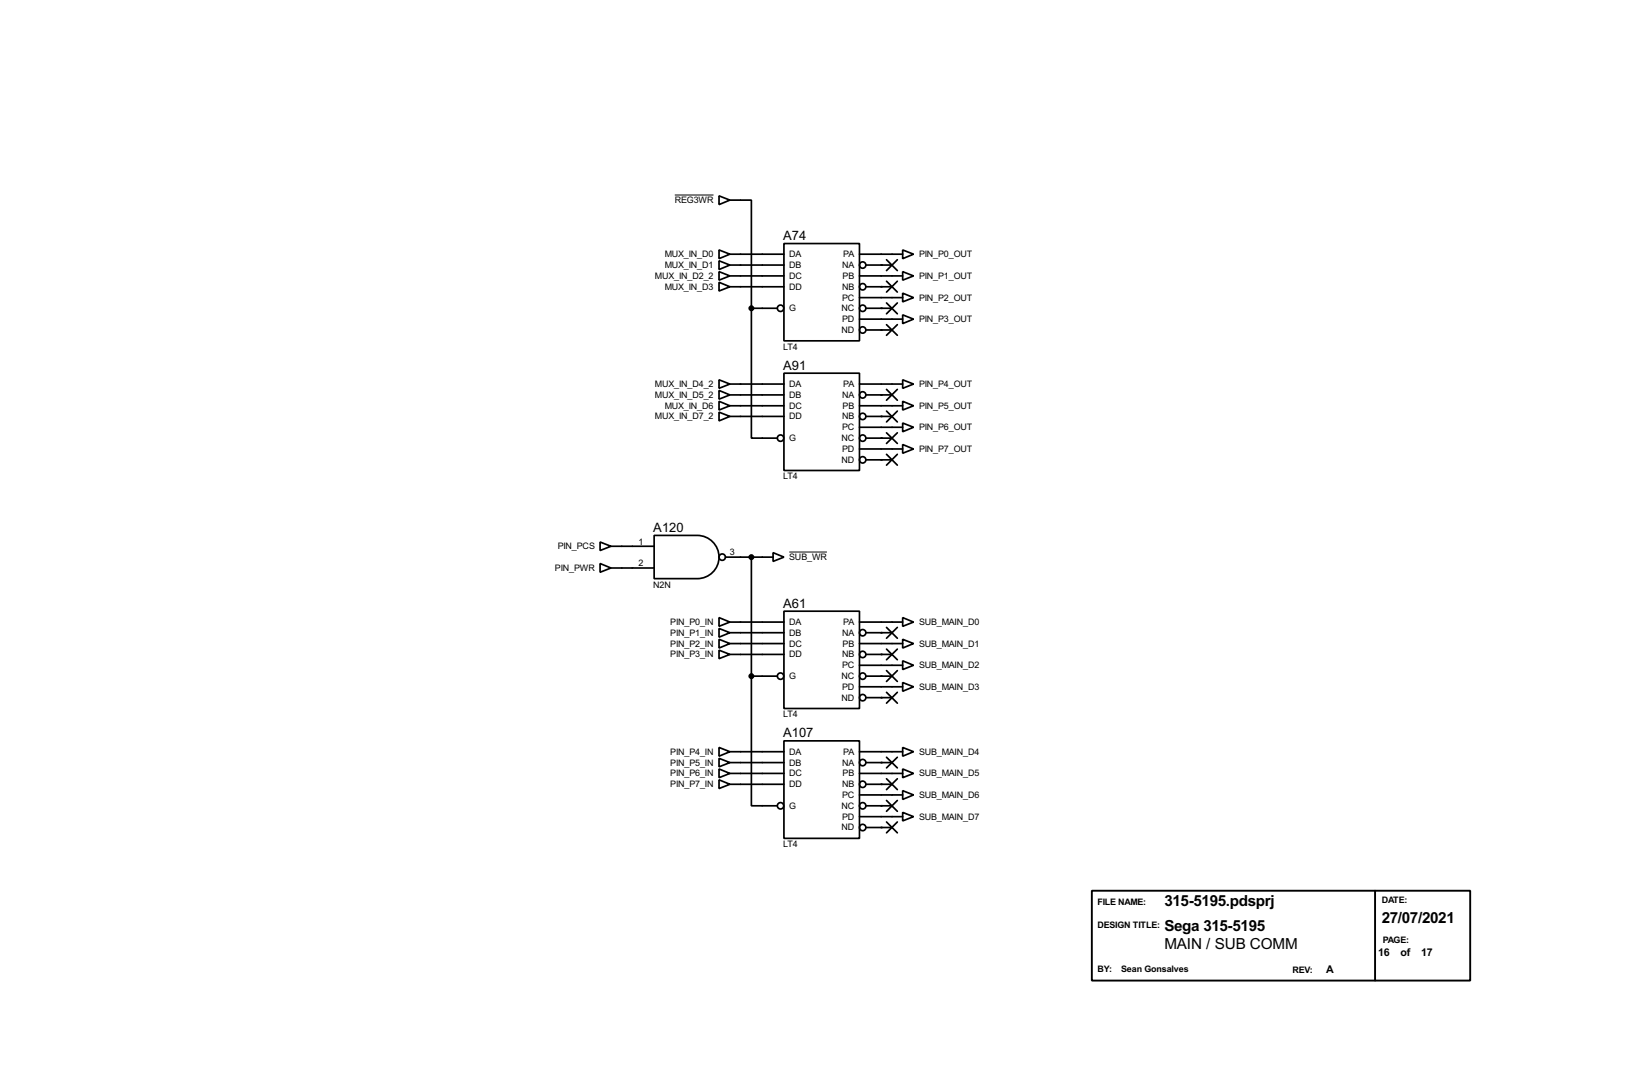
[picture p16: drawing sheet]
<svg xmlns="http://www.w3.org/2000/svg" width="383mm" height="256mm" viewBox="0 0 383 256" stroke-linecap="round" stroke-linejoin="round" font-family="sans-serif">
<defs><g id="words">
<g font-size="4">
<text x="273.6" y="212.8">315-5195.pdsprj</text>
<text x="273.6" y="218.6">Sega 315-5195</text>
<text x="324.7" y="216.9">27/07/2021</text>
<text x="273.6" y="223">MAIN / SUB COMM</text>
</g>
<g font-size="3.4">
<text x="184" y="56.4">A74</text>
<text x="184" y="86.9">A91</text>
<text x="153.5" y="125">A120</text>
<text x="184" y="142.8">A61</text>
<text x="184" y="173.2">A107</text>
</g>
<g font-size="2.8">
<text x="323.8" y="224.6">16</text>
<text x="329.1" y="224.6">of</text>
<text x="334" y="224.6">17</text>
<text x="311.6" y="228.6">A</text>
</g>
<g font-size="2.4">
<text x="158.6" y="47.7">REG3WR</text>
<text x="153.9" y="65.5">MUX_IN_D2_2</text>
<text x="156.2" y="62.9">MUX_IN_D1</text>
<text x="156.2" y="60.4">MUX_IN_D0</text>
<text x="185.5" y="60.4">DA</text>
<text x="185.5" y="62.9">DB</text>
<text x="185.5" y="65.5">DC</text>
<text x="197.9" y="62.9">NA</text>
<text x="198" y="65.5">PB</text>
<text x="198.2" y="60.4">PA</text>
<text x="216" y="60.4">PIN_P0_OUT</text>
<text x="216" y="65.5">PIN_P1_OUT</text>
<text x="156.2" y="68.1">MUX_IN_D3</text>
<text x="185.5" y="68.1">DD</text>
<text x="197.9" y="70.6">PC</text>
<text x="197.9" y="68.1">NB</text>
<text x="216" y="70.6">PIN_P2_OUT</text>
<text x="185.5" y="73.1">G</text>
<text x="197.7" y="73.1">NC</text>
<text x="197.9" y="75.6">PD</text>
<text x="216" y="75.6">PIN_P3_OUT</text>
<text x="184" y="82.2">LT4</text>
<text x="197.7" y="78.2">ND</text>
<text x="153.9" y="90.9">MUX_IN_D4_2</text>
<text x="153.9" y="93.5">MUX_IN_D5_2</text>
<text x="185.5" y="90.9">DA</text>
<text x="185.5" y="93.5">DB</text>
<text x="197.9" y="93.5">NA</text>
<text x="198.2" y="90.9">PA</text>
<text x="216" y="90.9">PIN_P4_OUT</text>
<text x="153.9" y="98.5">MUX_IN_D7_2</text>
<text x="156.2" y="96">MUX_IN_D6</text>
<text x="185.5" y="96">DC</text>
<text x="185.5" y="98.5">DD</text>
<text x="197.9" y="101.1">PC</text>
<text x="197.9" y="98.5">NB</text>
<text x="198" y="96">PB</text>
<text x="216" y="96">PIN_P5_OUT</text>
<text x="216" y="101.1">PIN_P6_OUT</text>
<text x="185.5" y="103.6">G</text>
<text x="197.7" y="103.6">NC</text>
<text x="197.9" y="106.2">PD</text>
<text x="216" y="106.2">PIN_P7_OUT</text>
<text x="184" y="112.6">LT4</text>
<text x="197.7" y="108.7">ND</text>
<text x="131.1" y="129">PIN_PCS</text>
<text x="150" y="127.9">1</text>
<text x="171.5" y="130.5">3</text>
<text x="185.5" y="131.6">SUB_WR</text>
<text x="130.4" y="134.1">PIN_PWR</text>
<text x="150" y="133">2</text>
<text x="153.5" y="138">N2N</text>
<text x="157.5" y="146.8">PIN_P0_IN</text>
<text x="157.5" y="149.3">PIN_P1_IN</text>
<text x="185.5" y="146.8">DA</text>
<text x="185.5" y="149.3">DB</text>
<text x="197.9" y="149.3">NA</text>
<text x="198.2" y="146.8">PA</text>
<text x="216" y="146.8">SUB_MAIN_D0</text>
<text x="157.5" y="151.9">PIN_P2_IN</text>
<text x="157.5" y="154.4">PIN_P3_IN</text>
<text x="185.5" y="151.9">DC</text>
<text x="185.5" y="154.4">DD</text>
<text x="197.9" y="154.4">NB</text>
<text x="198" y="151.9">PB</text>
<text x="216" y="151.9">SUB_MAIN_D1</text>
<text x="185.5" y="159.5">G</text>
<text x="197.7" y="159.5">NC</text>
<text x="197.9" y="157">PC</text>
<text x="216" y="157">SUB_MAIN_D2</text>
<text x="197.7" y="164.6">ND</text>
<text x="197.9" y="162">PD</text>
<text x="216" y="162">SUB_MAIN_D3</text>
<text x="184" y="168.5">LT4</text>
<text x="157.5" y="177.3">PIN_P4_IN</text>
<text x="157.5" y="179.8">PIN_P5_IN</text>
<text x="185.5" y="177.3">DA</text>
<text x="185.5" y="179.8">DB</text>
<text x="197.9" y="179.8">NA</text>
<text x="198.2" y="177.3">PA</text>
<text x="216" y="177.3">SUB_MAIN_D4</text>
<text x="157.5" y="182.4">PIN_P6_IN</text>
<text x="157.5" y="184.9">PIN_P7_IN</text>
<text x="185.5" y="182.4">DC</text>
<text x="185.5" y="184.9">DD</text>
<text x="197.9" y="184.9">NB</text>
<text x="198" y="182.4">PB</text>
<text x="216" y="182.4">SUB_MAIN_D5</text>
<text x="185.5" y="190">G</text>
<text x="197.7" y="190">NC</text>
<text x="197.9" y="187.4">PC</text>
<text x="216" y="187.4">SUB_MAIN_D6</text>
<text x="197.7" y="195.1">ND</text>
<text x="197.9" y="192.5">PD</text>
<text x="216" y="192.5">SUB_MAIN_D7</text>
<text x="184" y="199">LT4</text>
<text x="257.9" y="212.6">FILE NAME:</text>
<text x="324.7" y="212.1">DATE:</text>
<text x="257.9" y="218.1">DESIGN TITLE:</text>
<text x="324.9" y="221.5">PAGE:</text>
<text x="257.9" y="228.4">BY:</text>
<text x="263.5" y="228.4">Sean Gonsalves</text>
<text x="303.7" y="228.5">REV:</text>
</g>
</g></defs>
<g fill="none" stroke="#000" stroke-width=".4">
<path d="M169 58.7l2.5 1-2.5 1.1zM169 46l2.5 1-2.5 1.1zM171.5 47h5.1v25.4M171.5 59.7h12.7M184.2 57.2h17.8v22.9h-17.8zM202 59.7h10.1M212.1 58.7l2.6 1-2.6 1.1zM169 61.3l2.5 1-2.5 1zM169 66.3l2.5 1.1-2.5 1zM169 63.8l2.5 1-2.5 1zM171.5 62.3h12.7M171.5 64.8h12.7"/>
<path d="M171.5 67.4h12.7M176.6 72.4v30.5h6.1M176.6 72.4h6.1M202 64.8h10.1M202 69.9h10.1M202 75h10.1M203.5 62.3h6.1M203.5 67.4h6.1M203.5 72.4h6.1M203.5 77.5h6.1M208.3 61l2.6 2.6M208.3 66.1l2.6 2.5"/>
<path d="M208.3 71.2l2.6 2.5M208.3 76.3l2.6 2.5M210.9 61l-2.6 2.6M210.9 66.1l-2.6 2.5M210.9 71.2l-2.6 2.5M210.9 76.3l-2.6 2.5M212.1 63.8l2.6 1-2.6 1zM212.1 68.9l2.6 1-2.6 1zM212.1 74l2.6 1-2.6 1zM169 89.2l2.5 1-2.5 1zM169 91.7l2.5 1.1-2.5 1zM169 94.3l2.5 1-2.5 1z"/>
<path d="M169 96.8l2.5 1-2.5 1.1zM171.5 90.2h12.7M171.5 92.8h12.7M171.5 95.3h12.7M171.5 97.8h12.7M184.2 87.7h17.8v22.8h-17.8zM202 90.2h10.1M202 95.3h10.1M203.5 92.8h6.1M203.5 97.8h6.1M208.3 91.5l2.6 2.5M208.3 96.6l2.6 2.5"/>
<path d="M210.9 91.5l-2.6 2.5M210.9 96.6l-2.6 2.5M212.1 89.2l2.6 1-2.6 1zM212.1 94.3l2.6 1-2.6 1zM212.1 99.4l2.6 1-2.6 1zM202 100.4h10.1M202 105.5h10.1M203.5 102.9h6.1M203.5 108h6.1M208.3 101.7l2.6 2.5M208.3 106.7l2.6 2.6M210.9 101.7l-2.6 2.5"/>
<path d="M210.9 106.7l-2.6 2.6M212.1 104.4l2.6 1.1-2.6 1zM141 132.4l2.6 1-2.6 1zM141 127.3l2.6 1-2.6 1zM143.6 133.4h10.1M143.6 128.3h10.1M153.7 125.8h10.2a5.1 5.1 0 0 1 5.1 5 5.1 5.1 0 0 1-5.1 5.1h-10.2zM170.5 130.9h11.2M176.6 130.9v27.9M181.7 129.8l2.5 1.1-2.5 1zM169 145.1l2.5 1-2.5 1zM169 147.6l2.5 1-2.5 1.1z"/>
<path d="M169 150.2l2.5 1-2.5 1zM169 152.7l2.5 1-2.5 1zM171.5 146.1h12.7M171.5 148.6h12.7M171.5 151.2h12.7M171.5 153.7h12.7M176.6 158.8v30.5h6.1M176.6 158.8h6.1M184.2 143.6h17.8v22.8h-17.8zM202 146.1h10.1M202 151.2h10.1M202 156.3h10.1"/>
<path d="M203.5 148.6h6.1M203.5 153.7h6.1M203.5 158.8h6.1M208.3 147.4l2.6 2.5M208.3 152.5l2.6 2.5M208.3 157.5l2.6 2.6M210.9 147.4l-2.6 2.5M210.9 152.5l-2.6 2.5M210.9 157.5l-2.6 2.6M212.1 145.1l2.6 1-2.6 1zM212.1 150.2l2.6 1-2.6 1zM212.1 155.2l2.6 1.1-2.6 1z"/>
<path d="M169 175.6l2.5 1-2.5 1zM169 178.1l2.5 1-2.5 1zM171.5 176.6h12.7M171.5 179.1h12.7M184.2 174h17.8v22.9h-17.8zM202 176.6h10.1M202 161.3h10.1M203.5 179.1h6.1M203.5 163.9h6.1M208.3 162.6l2.6 2.6M208.3 177.9l2.6 2.5M210.9 162.6l-2.6 2.6"/>
<path d="M210.9 177.9l-2.6 2.5M212.1 160.3l2.6 1-2.6 1.1zM212.1 175.6l2.6 1-2.6 1zM169 180.6l2.5 1.1-2.5 1zM169 183.2l2.5 1-2.5 1zM171.5 181.7h12.7M171.5 184.2h12.7M202 181.7h10.1M202 186.7h10.1M202 191.8h10.1M203.5 184.2h6.1M203.5 189.3h6.1"/>
<path d="M203.5 194.4h6.1M208.3 182.9l2.6 2.6M208.3 188l2.6 2.6M208.3 193.1l2.6 2.5M210.9 182.9l-2.6 2.6M210.9 188l-2.6 2.6M210.9 193.1l-2.6 2.5M212.1 180.6l2.6 1.1-2.6 1zM212.1 185.7l2.6 1-2.6 1.1zM212.1 190.8l2.6 1-2.6 1z"/>
<circle cx="183.4" cy="72.4" r=".75"/>
<circle cx="202.7" cy="72.4" r=".75"/>
<circle cx="202.7" cy="62.3" r=".75"/>
<circle cx="202.7" cy="77.5" r=".75"/>
<circle cx="202.7" cy="67.4" r=".75"/>
<circle cx="202.7" cy="97.8" r=".75"/>
<circle cx="202.7" cy="92.8" r=".75"/>
<circle cx="183.4" cy="102.9" r=".75"/>
<circle cx="202.7" cy="108" r=".75"/>
<circle cx="202.7" cy="102.9" r=".75"/>
<circle cx="169.7" cy="130.9" r=".75"/>
<circle cx="183.4" cy="158.8" r=".75"/>
<circle cx="202.7" cy="153.7" r=".75"/>
<circle cx="202.7" cy="148.6" r=".75"/>
<circle cx="202.7" cy="158.8" r=".75"/>
<circle cx="202.7" cy="163.9" r=".75"/>
<circle cx="202.7" cy="179.1" r=".75"/>
<circle cx="183.4" cy="189.3" r=".75"/>
<circle cx="202.7" cy="194.4" r=".75"/>
<circle cx="202.7" cy="184.2" r=".75"/>
<circle cx="202.7" cy="189.3" r=".75"/>
</g>
<g fill="#000">
<circle cx="207.1" cy="72.4" r=".2"/>
<circle cx="207.1" cy="62.3" r=".2"/>
<circle cx="207.1" cy="67.4" r=".2"/>
<circle cx="207.1" cy="77.5" r=".2"/>
<circle cx="207.1" cy="97.8" r=".2"/>
<circle cx="207.1" cy="92.8" r=".2"/>
<circle cx="207.1" cy="102.9" r=".2"/>
<circle cx="207.1" cy="108" r=".2"/>
<circle cx="207.1" cy="153.7" r=".2"/>
<circle cx="207.1" cy="158.8" r=".2"/>
<circle cx="207.1" cy="148.6" r=".2"/>
<circle cx="207.1" cy="179.1" r=".2"/>
<circle cx="207.1" cy="163.9" r=".2"/>
<circle cx="207.1" cy="194.4" r=".2"/>
<circle cx="207.1" cy="189.3" r=".2"/>
<circle cx="207.1" cy="184.2" r=".2"/>
</g>
<g fill="#000" stroke="#000" stroke-width=".4">
<circle cx="176.5" cy="72.4" r=".5"/>
<circle cx="176.5" cy="130.9" r=".5"/>
<circle cx="176.5" cy="158.8" r=".5"/>
</g>
<path d="M158.6 45.8h9.1M185.5 129.7h8.8" fill="none" stroke="#000" stroke-width=".23"/>
<path d="M256.6 209.2h88.9v21.1h-88.9zM323.1 209.2v21.1" fill="none" stroke="#000" stroke-width=".45"/>
<use href="#words"/>
</svg>
